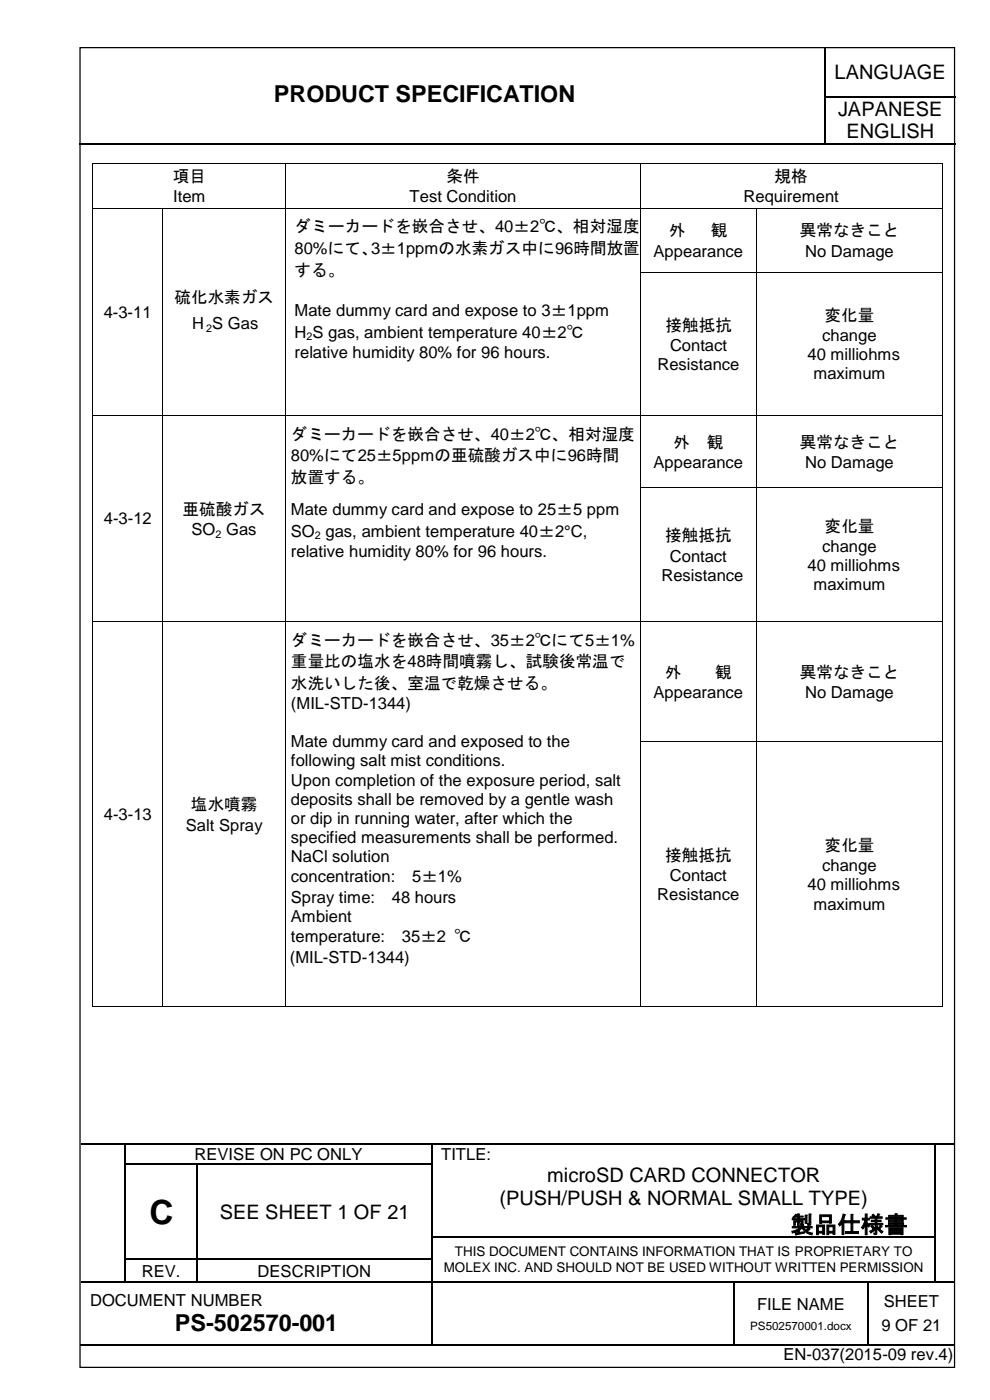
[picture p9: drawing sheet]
<svg xmlns="http://www.w3.org/2000/svg" width="210mm" height="297mm" viewBox="0 0 210 297" stroke-linecap="round" stroke-linejoin="round" font-family="sans-serif">
<defs><g id="words">
<text font-size="7.1" x="31.7" y="259.6">C</text>
<g font-size="5">
<text x="58.1" y="21.6">PRODUCT SPECIFICATION</text>
<text x="167.6" y="261.5">製品仕様書</text>
<text x="37.1" y="282.4">PS-502570-001</text>
</g>
<g font-size="4.2">
<text x="176.9" y="16.7">LANGUAGE</text>
<text x="177.7" y="24.5">JAPANESE</text>
<text x="179.4" y="29.4">ENGLISH</text>
<text x="116" y="250.7">microSD CARD CONNECTOR</text>
<text x="105.9" y="255.6">(PUSH/PUSH &amp; NORMAL SMALL TYPE)</text>
<text x="46.6" y="258.5">SEE SHEET 1 OF 21</text>
</g>
<g font-size="3.5">
<text x="36.6" y="38.7">項目</text>
<text x="94.6" y="38.7">条件</text>
<text x="164.2" y="38.7">規格</text>
<text x="36.7" y="42.9">Item</text>
<text x="86.8" y="42.9">Test Condition</text>
<text x="157.6" y="42.9">Requirement</text>
<text x="62.4" y="49.3">ダミーカードを嵌合させ、40±2℃、相対湿度</text>
<text x="62.4" y="53.9">80%にて、3±1ppmの水素ガス中に96時間放置</text>
<text x="141.9" y="50.2">外</text>
<text x="150.7" y="50.2">観</text>
<text x="169.5" y="50.2">異常なきこと</text>
<text x="62.4" y="58.5">する。</text>
<text x="138.6" y="54.4">Appearance</text>
<text x="170.7" y="54.4">No Damage</text>
<text x="37" y="64.3">硫化水素ガス</text>
<text x="22" y="67.4">4-3-11</text>
<text x="40.2" y="69.9">Ｈ S Gas</text>
<text x="62.4" y="67.1">Mate dummy card and expose to 3±1ppm</text>
<text x="62.4" y="71.7">H S gas, ambient temperature 40±2℃</text>
<text x="141.1" y="70.2">接触抵抗</text>
<text x="174.8" y="68.1">変化量</text>
<text x="62.4" y="76">relative humidity 80% for 96 hours.</text>
<text x="142.1" y="74.4">Contact</text>
<text x="171.2" y="76.5">40 milliohms</text>
<text x="174.3" y="72.4">change</text>
<text x="139.4" y="78.5">Resistance</text>
<text x="172.5" y="80.5">maximum</text>
<text x="61.7" y="93.3">ダミーカードを嵌合させ、40±2℃、相対湿度</text>
<text x="142.8" y="95.1">外</text>
<text x="149.8" y="95.1">観</text>
<text x="169.5" y="95.1">異常なきこと</text>
<text x="61.7" y="97.8">80%にて25±5ppmの亜硫酸ガス中に96時間</text>
<text x="138.6" y="99.3">Appearance</text>
<text x="170.7" y="99.3">No Damage</text>
<text x="61.7" y="102.4">放置する。</text>
<text x="22" y="111.2">4-3-12</text>
<text x="38.7" y="109.2">亜硫酸ガス</text>
<text x="40.6" y="113.5">SO Gas</text>
<text x="61.7" y="109.3">Mate dummy card and expose to 25±5 ppm</text>
<text x="61.7" y="113.9">SO gas, ambient temperature 40±2°C,</text>
<text x="174.8" y="112.8">変化量</text>
<text x="61.7" y="118.1">relative humidity 80% for 96 hours.</text>
<text x="141" y="114.9">接触抵抗</text>
<text x="142" y="119.1">Contact</text>
<text x="174.3" y="117.1">change</text>
<text x="140.2" y="123.2">Resistance</text>
<text x="171.2" y="121.2">40 milliohms</text>
<text x="172.5" y="125.2">maximum</text>
<text x="61.7" y="137">ダミーカードを嵌合させ、35±2℃にて5±1%</text>
<text x="61.7" y="141.5">重量比の塩水を48時間噴霧し、試験後常温で</text>
<text x="141" y="143.8">外</text>
<text x="151.6" y="143.8">観</text>
<text x="169.5" y="143.8">異常なきこと</text>
<text x="61.7" y="146.1">水洗いした後、室温で乾燥させる。</text>
<text x="138.6" y="148.1">Appearance</text>
<text x="170.7" y="148.1">No Damage</text>
<text x="61.7" y="150.4">(MIL-STD-1344)</text>
<text x="61.7" y="158.5">Mate dummy card and exposed to the</text>
<text x="61.7" y="162.6">following salt mist conditions.</text>
<text x="61.7" y="166.6">Upon completion of the exposure period, salt</text>
<text x="22" y="173.9">4-3-13</text>
<text x="40.5" y="171.9">塩水噴霧</text>
<text x="61.7" y="170.7">deposits shall be removed by a gentle wash</text>
<text x="39.4" y="176.2">Salt Spray</text>
<text x="61.7" y="174.7">or dip in running water, after which the</text>
<text x="61.7" y="178.8">specified measurements shall be performed.</text>
<text x="61.7" y="182.9">NaCl solution</text>
<text x="141" y="182.6">接触抵抗</text>
<text x="174.3" y="184.9">change</text>
<text x="174.8" y="180.6">変化量</text>
<text x="61.7" y="187.2">concentration:</text>
<text x="61.7" y="191.5">Spray time:</text>
<text x="83.1" y="191.5">48 hours</text>
<text x="87.4" y="187.2">5±1%</text>
<text x="139.3" y="190.9">Resistance</text>
<text x="142" y="186.9">Contact</text>
<text x="171.2" y="188.9">40 milliohms</text>
<text x="61.7" y="195.6">Ambient</text>
<text x="172.5" y="193">maximum</text>
<text x="61.7" y="199.9">temperature:</text>
<text x="85.2" y="199.9">35±2 ℃</text>
<text x="61.4" y="204.2">(MIL-STD-1344)</text>
<text x="41.2" y="246">REVISE ON PC ONLY</text>
<text x="93.5" y="246">TITLE:</text>
<text x="30.1" y="270.8">REV.</text>
<text x="54.6" y="270.8">DESCRIPTION</text>
<text x="19.1" y="277">DOCUMENT NUMBER</text>
<text x="160.5" y="277.9">FILE NAME</text>
<text x="187.4" y="277.3">SHEET</text>
<text x="186.9" y="282.4">9 OF 21</text>
<text x="166.1" y="288.6">EN-037(2015-09 rev.4)</text>
</g>
<g font-size="2.8">
<text x="94.1" y="269.8">MOLEX INC. AND SHOULD NOT BE USED WITHOUT WRITTEN PERMISSION</text>
<text x="96.5" y="266.5">THIS DOCUMENT CONTAINS INFORMATION THAT IS PROPRIETARY TO</text>
</g>
<text font-size="2.5" x="159" y="282.1">PS502570001.docx</text>
<g font-size="2.3">
<text x="43.7" y="70.4">2</text>
<text x="65" y="72.2">2</text>
<text x="45.7" y="114.1">2</text>
<text x="66.8" y="114.4">2</text>
</g>
</g></defs>
<g fill="none" stroke="#000" stroke-width=".25">
<path d="M175 10.2v10.2M16.8 30.4h158M175 20.6v9.7M175.1 20.5h27.4M175.1 30.4h27.4M17.2 242.6h9.3M26.6 242.8v4M26.6 247.1v4.8M26.6 252.2v4.9M26.6 257.3v4.9M26.7 242.6h64.8M26.7 247h15"/>
<path d="M41.8 247.1v4.8M41.8 252.2v4.9M41.8 257.3v4.9M42 247h49.5M91.6 242.8v4M91.6 247.1v4.8M91.6 252.2v4.9M91.6 257.3v4.9M91.8 242.6h106.3M198.2 242.8v4M198.2 247.1v4.8M198.2 252.2v4.9"/>
<path d="M198.2 257.3v4.9M198.4 242.6h4M17.2 272h9.3M26.6 262.5v4.6M26.6 267.3v4.6M26.7 267.2h15M26.7 272h15M41.8 262.5v4.6M41.8 267.3v4.6M42 267.2h49.5M42 272h49.5M91.6 262.5v4.6"/>
<path d="M91.6 267.3v4.6M91.6 272.2v12.9M91.8 262.3h106.3M91.8 272h63.7M155.6 272.2v12.9M155.7 272h28.2M184 272.2v12.9M184.1 272h14M198.2 262.5v4.6M198.2 267.3v4.6M198.4 272h4M16.9 285.2h74.6"/>
<path d="M91.8 285.2h63.7M155.7 285.2h28.2M184.1 285.2h18.3"/>
</g>
<g fill="#000">
<path d="M174.8 20.4h.3v.2h-.3z" fill-rule="evenodd"/>
<path d="M174.8 30.3h.3v.3h-.3z" fill-rule="evenodd"/>
<path d="M26.5 242.5h.2v.3h-.2z" fill-rule="evenodd"/>
<path d="M26.5 246.8h.2v.3h-.2z" fill-rule="evenodd"/>
<path d="M26.5 251.9h.2v.3h-.2z" fill-rule="evenodd"/>
<path d="M26.5 257.1h.2v.2h-.2z" fill-rule="evenodd"/>
<path d="M41.7 246.8h.3v.3h-.3z" fill-rule="evenodd"/>
<path d="M41.7 251.9h.3v.3h-.3z" fill-rule="evenodd"/>
<path d="M41.7 257.1h.3v.2h-.3z" fill-rule="evenodd"/>
<path d="M91.5 242.5h.3v.3h-.3z" fill-rule="evenodd"/>
<path d="M91.5 246.8h.3v.3h-.3z" fill-rule="evenodd"/>
<path d="M91.5 251.9h.3v.3h-.3z" fill-rule="evenodd"/>
<path d="M91.5 257.1h.3v.2h-.3z" fill-rule="evenodd"/>
<path d="M198.1 242.5h.3v.3h-.3z" fill-rule="evenodd"/>
<path d="M198.1 246.8h.3v.3h-.3z" fill-rule="evenodd"/>
<path d="M198.1 251.9h.3v.3h-.3z" fill-rule="evenodd"/>
<path d="M198.1 257.1h.3v.2h-.3z" fill-rule="evenodd"/>
<path d="M26.5 262.2h.2v.3h-.2z" fill-rule="evenodd"/>
<path d="M26.5 267.1h.2v.2h-.2z" fill-rule="evenodd"/>
<path d="M26.5 271.9h.2v.3h-.2z" fill-rule="evenodd"/>
<path d="M41.7 262.2h.3v.3h-.3z" fill-rule="evenodd"/>
<path d="M41.7 267.1h.3v.2h-.3z" fill-rule="evenodd"/>
<path d="M41.7 271.9h.3v.3h-.3z" fill-rule="evenodd"/>
<path d="M91.5 262.2h.3v.3h-.3z" fill-rule="evenodd"/>
<path d="M91.5 267.1h.3v.2h-.3z" fill-rule="evenodd"/>
<path d="M91.5 271.9h.3v.3h-.3z" fill-rule="evenodd"/>
<path d="M155.5 271.9h.2v.3h-.2z" fill-rule="evenodd"/>
<path d="M183.9 271.9h.2v.3h-.2z" fill-rule="evenodd"/>
<path d="M198.1 262.2h.3v.3h-.3z" fill-rule="evenodd"/>
<path d="M198.1 267.1h.3v.2h-.3z" fill-rule="evenodd"/>
<path d="M198.1 271.9h.3v.3h-.3z" fill-rule="evenodd"/>
<path d="M91.5 285.1h.3v.3h-.3z" fill-rule="evenodd"/>
<path d="M155.5 285.1h.2v.3h-.2z" fill-rule="evenodd"/>
<path d="M183.9 285.1h.2v.3h-.2z" fill-rule="evenodd"/>
</g>
<path d="M55.6 15.8h112.4v9.7h-112.4z" fill-rule="evenodd" fill="#fff"/>
<path d="M17 10.1h185.4v280h-185.4z" fill="none" stroke="#000" stroke-width=".26"/>
<g fill="#000">
<path d="M19.6 34.6h.2v.2h-.2z" fill-rule="evenodd"/>
<path d="M19.6 34.6h.2v.2h-.2z" fill-rule="evenodd"/>
<path d="M60.5 34.6h.2v.2h-.2z" fill-rule="evenodd"/>
<path d="M135.7 34.6h.1v.2h-.1z" fill-rule="evenodd"/>
<path d="M199.7 34.6h.2v.2h-.2z" fill-rule="evenodd"/>
<path d="M199.7 34.6h.2v.2h-.2z" fill-rule="evenodd"/>
<path d="M19.6 44.1h.2v1.7h-.2z" fill-rule="evenodd"/>
<path d="M19.6 57.7h.2v1.7h-.2z" fill-rule="evenodd"/>
<path d="M34.4 44.2h.2v1.6h-.2z" fill-rule="evenodd"/>
<path d="M34.4 44.1h.2v.1h-.2z" fill-rule="evenodd"/>
<path d="M34.4 57.7h.2v1.7h-.2z" fill-rule="evenodd"/>
<path d="M60.5 44.1h.2v1.7h-.2z" fill-rule="evenodd"/>
<path d="M60.5 57.7h.2v1.7h-.2z" fill-rule="evenodd"/>
<path d="M135.7 44.1h.1v1.7h-.1z" fill-rule="evenodd"/>
<path d="M135.7 57.7h.1v1.7h-.1z" fill-rule="evenodd"/>
<path d="M160.4 44.2h.1v1.6h-.1z" fill-rule="evenodd"/>
<path d="M160.4 44.1h.1v.1h-.1z" fill-rule="evenodd"/>
<path d="M160.4 57.7h.1v1.7h-.1z" fill-rule="evenodd"/>
<path d="M199.7 44.1h.2v1.7h-.2z" fill-rule="evenodd"/>
<path d="M199.7 57.7h.2v1.7h-.2z" fill-rule="evenodd"/>
<path d="M19.6 88h.2v1.7h-.2z" fill-rule="evenodd"/>
<path d="M34.4 88h.2v1.7h-.2z" fill-rule="evenodd"/>
<path d="M60.5 88h.2v1.7h-.2z" fill-rule="evenodd"/>
<path d="M135.7 88h.1v1.7h-.1z" fill-rule="evenodd"/>
<path d="M160.4 88h.1v1.7h-.1z" fill-rule="evenodd"/>
<path d="M199.7 88h.2v1.7h-.2z" fill-rule="evenodd"/>
<path d="M19.6 103.4h.2v1.7h-.2z" fill-rule="evenodd"/>
<path d="M34.4 103.4h.2v1.7h-.2z" fill-rule="evenodd"/>
<path d="M60.5 103.4h.2v1.7h-.2z" fill-rule="evenodd"/>
<path d="M135.7 103.4h.1v1.7h-.1z" fill-rule="evenodd"/>
<path d="M160.4 103.4h.1v1.7h-.1z" fill-rule="evenodd"/>
<path d="M199.7 103.4h.2v1.7h-.2z" fill-rule="evenodd"/>
<path d="M19.6 131.8h.2v1.7h-.2z" fill-rule="evenodd"/>
<path d="M34.4 131.8h.2v1.7h-.2z" fill-rule="evenodd"/>
<path d="M60.5 131.8h.2v1.7h-.2z" fill-rule="evenodd"/>
<path d="M135.7 131.8h.1v1.7h-.1z" fill-rule="evenodd"/>
<path d="M160.4 131.8h.1v1.7h-.1z" fill-rule="evenodd"/>
<path d="M199.7 131.8h.2v1.7h-.2z" fill-rule="evenodd"/>
<path d="M19.6 157.2h.2v1.7h-.2z" fill-rule="evenodd"/>
<path d="M34.4 157.2h.2v1.7h-.2z" fill-rule="evenodd"/>
<path d="M60.5 157.2h.2v1.7h-.2z" fill-rule="evenodd"/>
<path d="M135.7 157.2h.1v1.7h-.1z" fill-rule="evenodd"/>
<path d="M160.4 157.2h.1v1.7h-.1z" fill-rule="evenodd"/>
<path d="M199.7 157.2h.2v1.7h-.2z" fill-rule="evenodd"/>
<path d="M19.6 213.5h.2v.2h-.2z" fill-rule="evenodd"/>
<path d="M19.6 213.5h.2v.2h-.2z" fill-rule="evenodd"/>
<path d="M34.4 213.5h.2v.2h-.2z" fill-rule="evenodd"/>
<path d="M60.5 213.5h.2v.2h-.2z" fill-rule="evenodd"/>
<path d="M135.7 213.5h.1v.2h-.1z" fill-rule="evenodd"/>
<path d="M160.4 213.5h.1v.2h-.1z" fill-rule="evenodd"/>
<path d="M199.7 213.5h.2v.2h-.2z" fill-rule="evenodd"/>
<path d="M199.7 213.5h.2v.2h-.2z" fill-rule="evenodd"/>
</g>
<g fill="none" stroke="#000" stroke-width=".21">
<path d="M19.7 34.8v9.3M19.8 34.7h40.7M60.6 34.8v9.3M60.7 34.7h75M135.7 34.8v9.3M135.8 34.7h63.9M199.8 34.8v9.3M19.7 45.8v11.9M19.7 59.4v28.6M19.8 44.2h14.6M34.5 45.8v11.9M34.5 59.4v28.6"/>
<path d="M34.6 44.2h25.9M60.6 45.8v11.9M60.6 59.4v28.6M60.7 44.2h75M135.7 45.8v11.9M135.7 59.4v28.6M135.8 44.2h24.5M135.8 57.7h24.5M160.4 45.8v11.9M160.4 59.4v28.6M160.5 44.2h39.2M160.5 57.7h39.2"/>
<path d="M199.8 45.8v11.9M199.8 59.4v28.6M19.7 89.7v13.7M19.8 88.1h14.6M34.5 89.7v13.7M34.6 88.1h25.9M60.6 89.7v13.7M60.7 88.1h75M135.7 89.7v13.7M135.8 88.1h24.5M160.4 89.7v13.7M160.5 88.1h39.2"/>
<path d="M199.8 89.7v13.7M19.7 105.1v26.7M34.5 105.1v26.7M60.6 105.1v26.7M135.7 105.1v26.7M135.8 103.5h24.5M160.4 105.1v26.7M160.5 103.5h39.2M199.8 105.1v26.7M19.7 133.5v23.7M19.8 131.8h14.6M34.5 133.5v23.7"/>
<path d="M34.6 131.8h25.9M60.6 133.5v23.7M60.7 131.8h75M135.7 133.5v23.7M135.8 131.8h24.5M160.4 133.5v23.7M160.5 131.8h39.2M199.8 133.5v23.7M19.7 158.9v54.6M34.5 158.9v54.6M60.6 158.9v54.6M135.7 158.9v54.6"/>
<path d="M135.8 157.3h24.5M160.4 158.9v54.6M160.5 157.3h39.2M199.8 158.9v54.6M19.8 213.6h14.6M34.6 213.6h25.9M60.7 213.6h75M135.8 213.6h24.5M160.5 213.6h39.2"/>
</g>
<use href="#words"/>
</svg>
